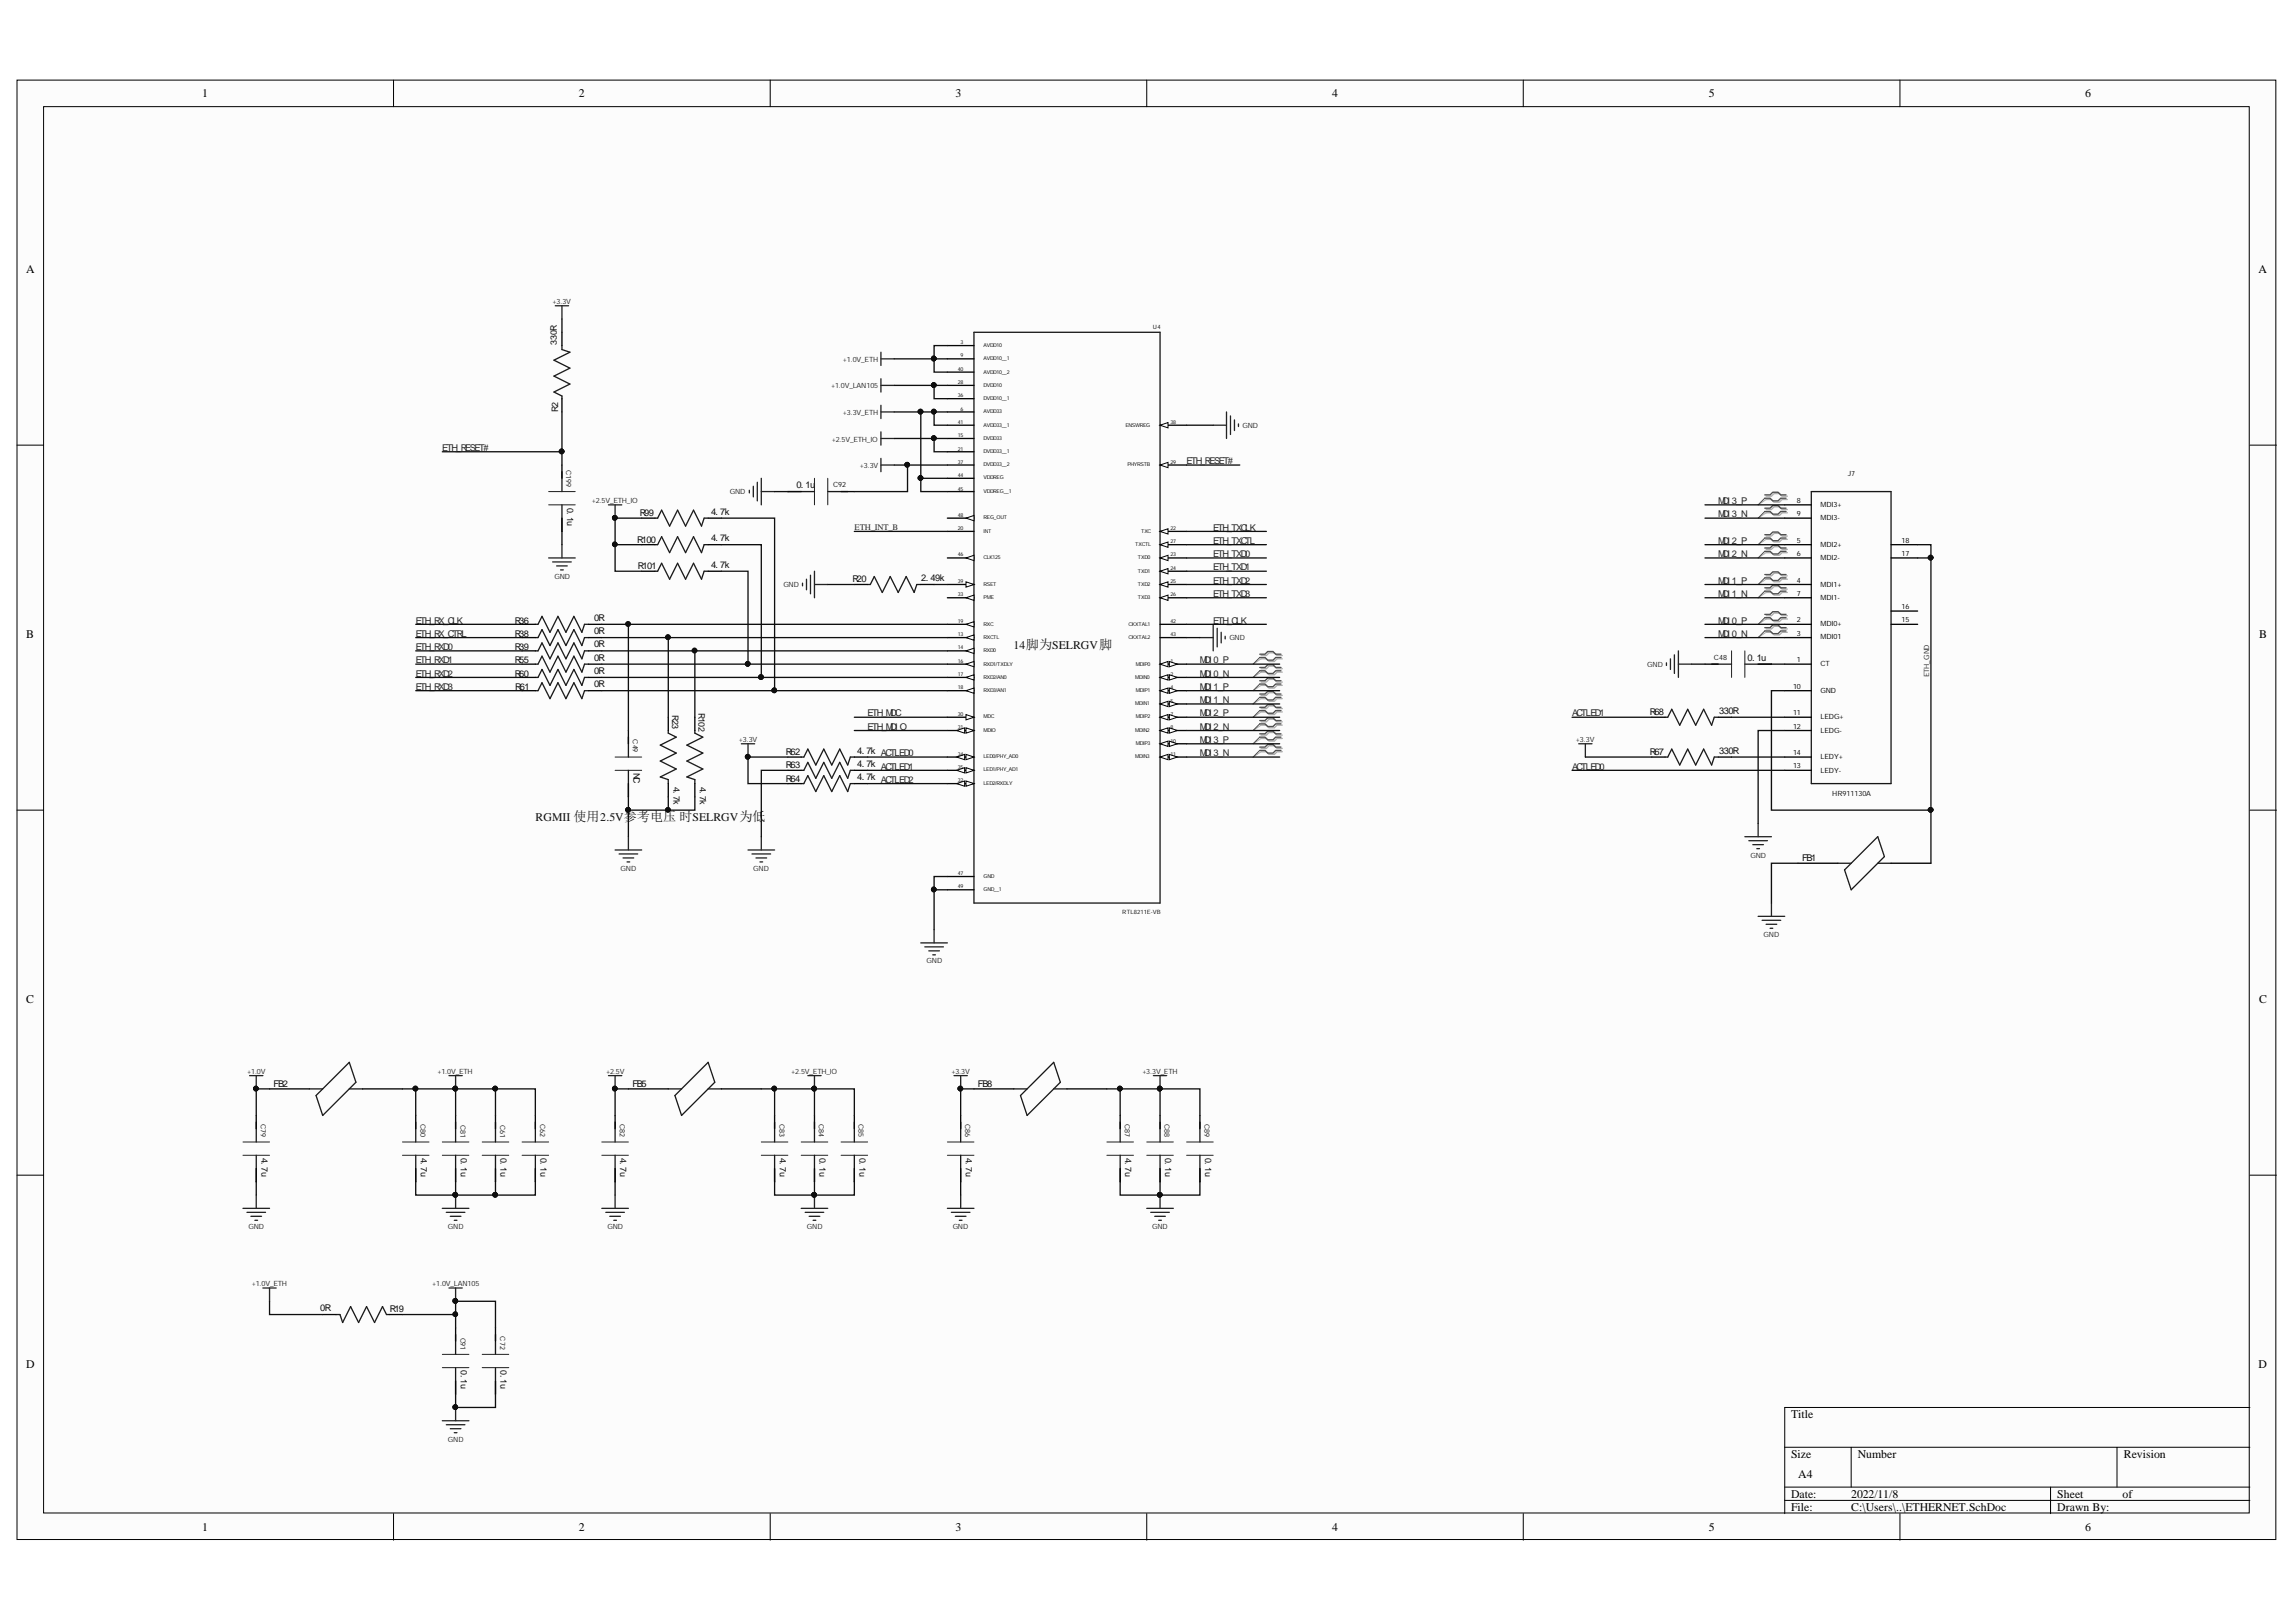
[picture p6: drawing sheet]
<svg xmlns="http://www.w3.org/2000/svg" width="297mm" height="210mm" viewBox="0 0 297 210" stroke-linecap="round" stroke-linejoin="round" font-family="sans-serif">
<defs><g id="words">
<g font-size="1.5">
<text x="26.1" y="12.6">1</text>
<text x="74.9" y="12.6">2</text>
<text x="123.6" y="12.6">3</text>
<text x="172.3" y="12.6">4</text>
<text x="221.1" y="12.6">5</text>
<text x="269.8" y="12.6">6</text>
<text x="3.4" y="35.3">A</text>
<text x="292.2" y="35.3">A</text>
<text x="3.4" y="82.6">B</text>
<text x="292.3" y="82.6">B</text>
<text x="3.4" y="129.8">C</text>
<text x="292.3" y="129.8">C</text>
<text x="3.4" y="177.1">D</text>
<text x="292.2" y="177.1">D</text>
<text x="231.7" y="183.5">Title</text>
<text x="231.7" y="188.7">Size</text>
<text x="232.6" y="191.3">A4</text>
<text x="240.3" y="188.7">Number</text>
<text x="274.8" y="188.7">Revision</text>
<text x="231.7" y="193.8">Date:</text>
<text x="231.7" y="195.5">File:</text>
<text x="239.5" y="193.8">2022/11/8</text>
<text x="239.5" y="195.5">C:\Users\..\ETHERNET.SchDoc</text>
<text x="266.1" y="193.8">Sheet</text>
<text x="266.1" y="195.5">Drawn By:</text>
<text x="274.6" y="193.8">of</text>
<text x="26.1" y="198.1">1</text>
<text x="74.9" y="198.1">2</text>
<text x="123.6" y="198.1">3</text>
<text x="172.3" y="198.1">4</text>
<text x="221.1" y="198.1">5</text>
<text x="269.8" y="198.1">6</text>
</g>
<g font-size="1.5" fill="#0e0e0e">
<text x="131.1" y="83.9">14脚为SELRGV脚</text>
<text x="69.3" y="106.3">RGMII 使用2.5V参考电压 时SELRGV为低</text>
</g>
<g font-size="1.2" fill="#0e0e0e">
<text x="72" y="44.6" transform="rotate(-90 72 44.6)">330R</text>
<text x="72.2" y="53.3" transform="rotate(-90 72.2 53.3)">R2</text>
<text x="73.4" y="65.7" transform="rotate(90 73.4 65.7)">0. 1u</text>
<text x="103" y="63.2">0. 1u</text>
<text x="82.4" y="70.2">R100</text>
<text x="82.8" y="66.8">R99</text>
<text x="92" y="66.6">4. 7k</text>
<text x="92" y="70">4. 7k</text>
<text x="82.5" y="73.7">R101</text>
<text x="92" y="73.5">4. 7k</text>
<text x="110.3" y="75.4">R20</text>
<text x="119.2" y="75.2">2. 49k</text>
<text x="66.6" y="80.7">R36</text>
<text x="66.6" y="82.4">R38</text>
<text x="76.9" y="80.4">0R</text>
<text x="76.9" y="82.1">0R</text>
<text x="76.9" y="83.8">0R</text>
<text x="66.6" y="84.1">R39</text>
<text x="66.6" y="85.8">R55</text>
<text x="66.6" y="87.6">R60</text>
<text x="66.7" y="89.3">R61</text>
<text x="76.9" y="85.5">0R</text>
<text x="76.9" y="87.2">0R</text>
<text x="76.9" y="88.9">0R</text>
<text x="226.1" y="85.5">0. 1u</text>
<text x="86.9" y="92.6" transform="rotate(90 86.9 92.6)">R23</text>
<text x="90.4" y="92.3" transform="rotate(90 90.4 92.3)">R102</text>
<text x="213.4" y="92.5">R68</text>
<text x="222.4" y="92.4">330R</text>
<text x="82" y="100" transform="rotate(90 82 100)">NC</text>
<text x="87.1" y="101.8" transform="rotate(90 87.1 101.8)">4. 7k</text>
<text x="90.6" y="101.8" transform="rotate(90 90.6 101.8)">4. 7k</text>
<text x="101.7" y="97.7">R62</text>
<text x="101.7" y="99.4">R63</text>
<text x="101.7" y="101.1">R64</text>
<text x="110.9" y="97.5">4. 7k</text>
<text x="110.9" y="99.2">4. 7k</text>
<text x="110.9" y="101">4. 7k</text>
<text x="213.4" y="97.7">R67</text>
<text x="222.4" y="97.5">330R</text>
<text x="233.1" y="111.4">FB1</text>
<text x="35.4" y="140.6">FB2</text>
<text x="81.8" y="140.6">FB5</text>
<text x="126.5" y="140.6">FB8</text>
<text x="33.8" y="149.8" transform="rotate(90 33.8 149.8)">4. 7u</text>
<text x="54.4" y="149.8" transform="rotate(90 54.4 149.8)">4. 7u</text>
<text x="59.6" y="149.8" transform="rotate(90 59.6 149.8)">0. 1u</text>
<text x="64.8" y="149.8" transform="rotate(90 64.8 149.8)">0. 1u</text>
<text x="69.9" y="149.8" transform="rotate(90 69.9 149.8)">0. 1u</text>
<text x="80.2" y="149.8" transform="rotate(90 80.2 149.8)">4. 7u</text>
<text x="100.9" y="149.8" transform="rotate(90 100.9 149.8)">4. 7u</text>
<text x="106" y="149.8" transform="rotate(90 106 149.8)">0. 1u</text>
<text x="111.2" y="149.8" transform="rotate(90 111.2 149.8)">0. 1u</text>
<text x="124.9" y="149.8" transform="rotate(90 124.9 149.8)">4. 7u</text>
<text x="145.6" y="149.8" transform="rotate(90 145.6 149.8)">4. 7u</text>
<text x="150.7" y="149.8" transform="rotate(90 150.7 149.8)">0. 1u</text>
<text x="155.9" y="149.8" transform="rotate(90 155.9 149.8)">0. 1u</text>
<text x="41.4" y="169.7">0R</text>
<text x="50.4" y="169.8">R19</text>
<text x="59.6" y="177.3" transform="rotate(90 59.6 177.3)">0. 1u</text>
<text x="64.8" y="177.3" transform="rotate(90 64.8 177.3)">0. 1u</text>
</g>
<g font-size="1.2" fill="#262626">
<text x="57.2" y="58.4">ETH_RESET#</text>
<text x="153.5" y="60.1">ETH_RESET#</text>
<text x="222.3" y="65.2">MDI 3_P</text>
<text x="157" y="68.7">ETH_TXCLK</text>
<text x="157" y="70.4">ETH_TXCTL</text>
<text x="222.3" y="70.4">MDI 2_P</text>
<text x="222.3" y="67">MDI 3_N</text>
<text x="157" y="72.1">ETH_TXD0</text>
<text x="157" y="73.8">ETH_TXD1</text>
<text x="157" y="75.5">ETH_TXD2</text>
<text x="157" y="77.3">ETH_TXD3</text>
<text x="222.3" y="75.5">MDI 1_P</text>
<text x="222.3" y="77.3">MDI 1_N</text>
<text x="222.3" y="72.1">MDI 2_N</text>
<text x="53.8" y="82.4">ETH_RX_CTRL</text>
<text x="53.8" y="80.7">ETH_RX_CLK</text>
<text x="157" y="80.7">ETH_CLK</text>
<text x="222.3" y="80.7">MDI 0_P</text>
<text x="222.3" y="82.4">MDI 0_N</text>
<text x="53.8" y="84.1">ETH_RXD0</text>
<text x="53.8" y="85.8">ETH_RXD1</text>
<text x="53.8" y="87.6">ETH_RXD2</text>
<text x="53.8" y="89.3">ETH_RXD3</text>
<text x="155.2" y="85.8">MDI 0_P</text>
<text x="155.2" y="87.6">MDI 0_N</text>
<text x="155.2" y="89.3">MDI 1_P</text>
<text x="112.2" y="92.7">ETH_MDC</text>
<text x="112.2" y="94.4">ETH_MDI O</text>
<text x="155.2" y="91">MDI 1_N</text>
<text x="155.2" y="92.7">MDI 2_P</text>
<text x="155.2" y="94.4">MDI 2_N</text>
<text x="203.4" y="92.7">ACTLED1</text>
<text x="114" y="97.9">ACTLED0</text>
<text x="114" y="99.6">ACTLED1</text>
<text x="114" y="101.3">ACTLED2</text>
<text x="155.2" y="96.2">MDI 3_P</text>
<text x="155.2" y="97.9">MDI 3_N</text>
<text x="203.4" y="99.6">ACTLED0</text>
</g>
<text font-size="1.1" fill="#262626" x="110.6" y="68.6">ETH_INT_B</text>
<g font-size=".9" fill="#262626">
<text x="71.5" y="39.3">+3.3V</text>
<text x="109" y="46.8">+1.0V_ETH</text>
<text x="107.5" y="50.2">+1.0V_LAN105</text>
<text x="109" y="53.7">+3.3V_ETH</text>
<text x="107.6" y="57.1">+2.5V_ETH_IO</text>
<text x="160.7" y="55.4">GND</text>
<text x="76.6" y="65.1">+2.5V_ETH_IO</text>
<text x="94.4" y="64">GND</text>
<text x="111.2" y="60.5">+3.3V</text>
<text x="71.7" y="74.9">GND</text>
<text x="101.3" y="76">GND</text>
<text x="159" y="82.8">GND</text>
<text x="213.1" y="86.3">GND</text>
<text x="249.6" y="87.7" transform="rotate(-90 249.6 87.7)">ETH_GND</text>
<text x="95.6" y="96">+3.3V</text>
<text x="203.9" y="96">+3.3V</text>
<text x="80.3" y="112.7">GND</text>
<text x="97.5" y="112.7">GND</text>
<text x="226.5" y="111">GND</text>
<text x="119.9" y="124.7">GND</text>
<text x="228.2" y="121.3">GND</text>
<text x="32" y="139">+1.0V</text>
<text x="56.6" y="139">+1.0V_ETH</text>
<text x="78.4" y="139">+2.5V</text>
<text x="102.4" y="139">+2.5V_ETH_IO</text>
<text x="123.1" y="139">+3.3V</text>
<text x="147.8" y="139">+3.3V_ETH</text>
<text x="32.1" y="159.1">GND</text>
<text x="57.9" y="159.1">GND</text>
<text x="78.6" y="159.1">GND</text>
<text x="104.4" y="159.1">GND</text>
<text x="123.3" y="159.1">GND</text>
<text x="149.1" y="159.1">GND</text>
<text x="32.6" y="166.4">+1.0V_ETH</text>
<text x="55.9" y="166.4">+1.0V_LAN105</text>
<text x="57.9" y="186.6">GND</text>
</g>
<g font-size=".9" fill="#0e0e0e">
<text x="73.3" y="60.9" transform="rotate(90 73.3 60.9)">C199</text>
<text x="107.8" y="63.1">C92</text>
<text x="239.1" y="61.6">J7</text>
<text x="221.7" y="85.4">C48</text>
<text x="81.9" y="95.7" transform="rotate(90 81.9 95.7)">C49</text>
<text x="237" y="103">HR911130A</text>
<text x="33.8" y="145.5" transform="rotate(90 33.8 145.5)">C79</text>
<text x="54.4" y="145.5" transform="rotate(90 54.4 145.5)">C80</text>
<text x="59.6" y="145.6" transform="rotate(90 59.6 145.6)">C81</text>
<text x="64.7" y="145.6" transform="rotate(90 64.7 145.6)">C61</text>
<text x="69.9" y="145.5" transform="rotate(90 69.9 145.5)">C62</text>
<text x="80.2" y="145.5" transform="rotate(90 80.2 145.5)">C82</text>
<text x="100.8" y="145.5" transform="rotate(90 100.8 145.5)">C83</text>
<text x="105.9" y="145.5" transform="rotate(90 105.9 145.5)">C84</text>
<text x="111.1" y="145.5" transform="rotate(90 111.1 145.5)">C85</text>
<text x="124.9" y="145.5" transform="rotate(90 124.9 145.5)">C86</text>
<text x="145.5" y="145.5" transform="rotate(90 145.5 145.5)">C87</text>
<text x="150.7" y="145.5" transform="rotate(90 150.7 145.5)">C88</text>
<text x="155.8" y="145.5" transform="rotate(90 155.8 145.5)">C89</text>
<text x="59.6" y="173.1" transform="rotate(90 59.6 173.1)">C91</text>
<text x="64.7" y="172.9" transform="rotate(90 64.7 172.9)">C72</text>
</g>
<g font-size=".9">
<text x="232.5" y="65.1">8</text>
<text x="235.5" y="65.6">MDI3+</text>
<text x="232.5" y="66.8">9</text>
<text x="232.5" y="70.2">5</text>
<text x="232.5" y="71.9">6</text>
<text x="235.5" y="67.3">MDI3-</text>
<text x="235.5" y="70.7">MDI2+</text>
<text x="246" y="70.2">18</text>
<text x="246" y="71.9">17</text>
<text x="232.5" y="75.4">4</text>
<text x="232.5" y="77.1">7</text>
<text x="235.5" y="72.4">MDI2-</text>
<text x="235.5" y="75.9">MDI1+</text>
<text x="235.5" y="77.6">MDI1-</text>
<text x="232.5" y="80.6">2</text>
<text x="232.5" y="82.2">3</text>
<text x="235.5" y="81.1">MDI0+</text>
<text x="235.5" y="82.8">MDI01</text>
<text x="246" y="78.9">16</text>
<text x="246" y="80.6">15</text>
<text x="232" y="89.2">10</text>
<text x="232.5" y="85.7">1</text>
<text x="235.5" y="86.2">CT</text>
<text x="235.5" y="89.7">GND</text>
<text x="232" y="92.6">11</text>
<text x="232" y="94.3">12</text>
<text x="235.5" y="93.1">LEDG+</text>
<text x="235.5" y="94.8">LEDG-</text>
<text x="232" y="97.7">14</text>
<text x="232" y="99.4">13</text>
<text x="235.5" y="98.2">LEDY+</text>
<text x="235.5" y="100">LEDY-</text>
</g>
<g font-size=".8" fill="#0e0e0e">
<text x="149.1" y="42.5">U4</text>
<text x="145.2" y="118.3">RTL8211E-VB</text>
</g>
<g font-size=".7">
<text x="124.3" y="44.5">3</text>
<text x="124.3" y="46.2">9</text>
<text x="127.2" y="44.9">AVDD10</text>
<text x="127.2" y="46.6">AVDD10__1</text>
<text x="123.9" y="48">40</text>
<text x="123.9" y="49.7">28</text>
<text x="123.9" y="51.4">36</text>
<text x="124.3" y="53.2">6</text>
<text x="127.2" y="48.3">AVDD10__2</text>
<text x="127.2" y="53.5">AVDD33</text>
<text x="127.2" y="50">DVDD10</text>
<text x="127.2" y="51.7">DVDD10__1</text>
<text x="123.9" y="54.9">41</text>
<text x="123.9" y="56.5">15</text>
<text x="123.9" y="58.3">21</text>
<text x="127.2" y="55.2">AVDD33__1</text>
<text x="127.2" y="56.9">DVDD33</text>
<text x="127.2" y="58.7">DVDD33__1</text>
<text x="145.6" y="55.2">ENSWREG</text>
<text x="151.4" y="54.9">38</text>
<text x="123.9" y="60">37</text>
<text x="123.9" y="61.7">44</text>
<text x="123.9" y="63.5">45</text>
<text x="127.2" y="60.4">DVDD33__2</text>
<text x="127.2" y="62">VDDREG</text>
<text x="127.2" y="63.8">VDDREG__1</text>
<text x="145.8" y="60.4">PHYRSTB</text>
<text x="151.4" y="60">29</text>
<text x="123.9" y="68.6">20</text>
<text x="123.9" y="66.9">48</text>
<text x="127.2" y="69">INT</text>
<text x="127.2" y="67.2">REG_OUT</text>
<text x="146.9" y="70.7">TXCTL</text>
<text x="147.6" y="69">TXC</text>
<text x="151.4" y="68.6">22</text>
<text x="151.4" y="70.3">27</text>
<text x="123.9" y="72">46</text>
<text x="123.9" y="77.2">33</text>
<text x="123.9" y="75.5">39</text>
<text x="127.2" y="72.4">CLK125</text>
<text x="127.2" y="77.5">PME</text>
<text x="127.2" y="75.8">RSET</text>
<text x="147.2" y="72.4">TXD0</text>
<text x="147.2" y="74.1">TXD1</text>
<text x="147.2" y="75.8">TXD2</text>
<text x="147.2" y="77.5">TXD3</text>
<text x="151.4" y="72">23</text>
<text x="151.4" y="73.7">24</text>
<text x="151.4" y="75.5">25</text>
<text x="151.4" y="77.2">26</text>
<text x="123.9" y="80.6">19</text>
<text x="123.9" y="82.3">13</text>
<text x="127.2" y="81">RXC</text>
<text x="127.2" y="82.7">RXCTL</text>
<text x="146" y="81">CKXTAL1</text>
<text x="146" y="82.7">CKXTAL2</text>
<text x="151.4" y="80.6">42</text>
<text x="151.4" y="82.3">43</text>
<text x="123.9" y="84">14</text>
<text x="123.9" y="85.8">16</text>
<text x="123.9" y="87.5">17</text>
<text x="123.9" y="89.2">18</text>
<text x="127.2" y="84.4">RXD0</text>
<text x="127.2" y="86.1">RXD1/TXDLY</text>
<text x="127.2" y="87.8">RXD2/AN0</text>
<text x="127.2" y="89.5">RXD3/AN1</text>
<text x="146.9" y="87.8">MDIN0</text>
<text x="146.9" y="86.1">MDIP0</text>
<text x="146.9" y="89.5">MDIP1</text>
<text x="151.4" y="87.5">2</text>
<text x="151.4" y="85.8">1</text>
<text x="151.4" y="89.2">4</text>
<text x="123.9" y="92.6">30</text>
<text x="123.9" y="94.3">31</text>
<text x="127.2" y="93">MDC</text>
<text x="127.2" y="94.7">MDIO</text>
<text x="146.9" y="91.3">MDIN1</text>
<text x="146.9" y="94.7">MDIN2</text>
<text x="146.9" y="93">MDIP2</text>
<text x="151.4" y="91">5</text>
<text x="151.4" y="94.3">8</text>
<text x="151.4" y="92.6">7</text>
<text x="123.9" y="97.8">34</text>
<text x="123.9" y="99.5">35</text>
<text x="123.9" y="101.3">32</text>
<text x="127.2" y="98.1">LED0/PHY_AD0</text>
<text x="127.2" y="99.8">LED1/PHY_AD1</text>
<text x="127.2" y="101.6">LED2/RXDLY</text>
<text x="146.9" y="98.1">MDIN3</text>
<text x="146.9" y="96.4">MDIP3</text>
<text x="151.4" y="97.8">11</text>
<text x="151.4" y="96.1">10</text>
<text x="123.9" y="113.3">47</text>
<text x="127.2" y="113.6">GND</text>
<text x="123.9" y="115">49</text>
<text x="127.2" y="115.3">GND__1</text>
</g>
</g></defs>
<g fill="#fcfcfc" stroke="#000" stroke-width=".13">
<path d="M2.2 10.4h292.2v188.8h-292.2z"/>
<path d="M5.6 13.8h285.4v182h-285.4z"/>
</g>
<g fill="none" stroke="#000" stroke-width=".13">
<path d="M50.9 10.4v3.4M99.6 10.4v3.4M148.4 10.4v3.4M197.1 10.4v3.4M245.8 10.4v3.4M2.2 57.6h3.4M291.1 57.6h3.4M2.2 104.8h3.4M291.1 104.8h3.4M2.2 152.1h3.4M291.1 152.1h3.4M50.9 195.9v3.4"/>
<path d="M99.6 195.9v3.4M148.4 195.9v3.4M197.1 195.9v3.4M230.9 187.3h60.2M230.9 192.4h60.2M230.9 194.2h60.2M239.5 187.3v5.1M245.8 195.9v3.4M265.3 192.4v3.5M273.9 187.3v5.1M291.1 182.1h-60.2v13.8"/>
</g>
<path d="M72.7 44.7v.5l1 .4-2 1 2 1-2 1.1 2 1-2 1 1 .5v.4M126 43h24.1v73.9h-24.1zM72.7 61v2.6M72.7 65.3v3.5" fill="none" stroke="#1c1c1c" stroke-width=".17"/>
<path d="M72.7 43v1.7M72.7 51.6v1.7M122.6 44.7h3.4M122.6 46.4h3.4M122.6 48.2h3.4M122.6 53.3h3.4M122.6 55h3.4M72.7 60.2v1.7M72.7 67.1v1.7M122.6 72.2h3.4M150.1 80.8h3.4M150.1 82.5h3.4" fill="none" stroke="#000" stroke-width=".17"/>
<path d="M71 63.6h3.4M71 65.3h3.4" fill="none" stroke="#1c1c1c" stroke-width=".13"/>
<path d="M125 72.2l1-.3v.6z" fill="#fcfcfc"/>
<path d="M125 72.2l1-.3v.6z" fill="none" stroke="#000" stroke-width=".13"/>
<path d="M122.6 49.9h3.4M122.6 51.6h3.4M122.6 56.7h3.4M122.6 58.5h3.4M150.1 55h3.4M122.6 60.2h3.4" fill="none" stroke="#000" stroke-width=".17"/>
<path d="M150.1 55l1-.3v.7z" fill="#fcfcfc"/>
<path d="M150.1 55l1-.3v.7z" fill="none" stroke="#000" stroke-width=".13"/>
<path d="M122.6 68.8h3.4M122.6 98h3.4M122.6 113.4h3.4M122.6 115.1h3.4" fill="none" stroke="#000" stroke-width=".17"/>
<path d="M125 97.6l1 .4-1 .3z" fill="#fcfcfc"/>
<path d="M125 97.6l1 .4-1 .3z" fill="none" stroke="#000" stroke-width=".13"/>
<path d="M123.8 98l1-.4v.7z" fill="#fcfcfc"/>
<path d="M123.8 98l1-.4v.7z" fill="none" stroke="#000" stroke-width=".13"/>
<path d="M122.6 99.7h3.4" fill="none" stroke="#000" stroke-width=".17"/>
<path d="M125 99.3l1 .4-1 .3z" fill="#fcfcfc"/>
<path d="M125 99.3l1 .4-1 .3z" fill="none" stroke="#000" stroke-width=".13"/>
<path d="M123.8 99.7l1-.4v.7z" fill="#fcfcfc"/>
<path d="M123.8 99.7l1-.4v.7z" fill="none" stroke="#000" stroke-width=".13"/>
<path d="M122.6 101.4h3.4" fill="none" stroke="#000" stroke-width=".17"/>
<path d="M125 101.1l1 .3-1 .3z" fill="#fcfcfc"/>
<path d="M125 101.1l1 .3-1 .3z" fill="none" stroke="#000" stroke-width=".13"/>
<path d="M123.8 101.4l1-.3v.6z" fill="#fcfcfc"/>
<path d="M123.8 101.4l1-.3v.6z" fill="none" stroke="#000" stroke-width=".13"/>
<path d="M122.6 92.8h3.4" fill="none" stroke="#000" stroke-width=".17"/>
<path d="M125 92.5l1 .3-1 .4z" fill="#fcfcfc"/>
<path d="M125 92.5l1 .3-1 .4z" fill="none" stroke="#000" stroke-width=".13"/>
<path d="M150.1 87.7h3.4" fill="none" stroke="#000" stroke-width=".17"/>
<path d="M150.1 87.7l1-.4v.7z" fill="#fcfcfc"/>
<path d="M150.1 87.7l1-.4v.7z" fill="none" stroke="#000" stroke-width=".13"/>
<path d="M151.3 87.3l1 .4-1 .3z" fill="#fcfcfc"/>
<path d="M151.3 87.3l1 .4-1 .3z" fill="none" stroke="#000" stroke-width=".13"/>
<path d="M150.1 91.1h3.4" fill="none" stroke="#000" stroke-width=".17"/>
<path d="M150.1 91.1l1-.3v.6z" fill="#fcfcfc"/>
<path d="M150.1 91.1l1-.3v.6z" fill="none" stroke="#000" stroke-width=".13"/>
<path d="M151.3 90.8l1 .3-1 .3z" fill="#fcfcfc"/>
<path d="M151.3 90.8l1 .3-1 .3z" fill="none" stroke="#000" stroke-width=".13"/>
<path d="M150.1 94.5h3.4" fill="none" stroke="#000" stroke-width=".17"/>
<path d="M150.1 94.5l1-.3v.7z" fill="#fcfcfc"/>
<path d="M150.1 94.5l1-.3v.7z" fill="none" stroke="#000" stroke-width=".13"/>
<path d="M151.3 94.2l1 .3-1 .4z" fill="#fcfcfc"/>
<path d="M151.3 94.2l1 .3-1 .4z" fill="none" stroke="#000" stroke-width=".13"/>
<path d="M150.1 98h3.4" fill="none" stroke="#000" stroke-width=".17"/>
<path d="M150.1 98l1-.4v.7z" fill="#fcfcfc"/>
<path d="M150.1 98l1-.4v.7z" fill="none" stroke="#000" stroke-width=".13"/>
<path d="M151.3 97.6l1 .4-1 .3z" fill="#fcfcfc"/>
<path d="M151.3 97.6l1 .4-1 .3z" fill="none" stroke="#000" stroke-width=".13"/>
<path d="M122.6 94.5h3.4" fill="none" stroke="#000" stroke-width=".17"/>
<path d="M125 94.2l1 .3-1 .4z" fill="#fcfcfc"/>
<path d="M125 94.2l1 .3-1 .4z" fill="none" stroke="#000" stroke-width=".13"/>
<path d="M123.8 94.5l1-.3v.7z" fill="#fcfcfc"/>
<path d="M123.8 94.5l1-.3v.7z" fill="none" stroke="#000" stroke-width=".13"/>
<path d="M150.1 85.9h3.4" fill="none" stroke="#000" stroke-width=".17"/>
<path d="M150.1 85.9l1-.3v.7z" fill="#fcfcfc"/>
<path d="M150.1 85.9l1-.3v.7z" fill="none" stroke="#000" stroke-width=".13"/>
<path d="M151.3 85.6l1 .3-1 .4z" fill="#fcfcfc"/>
<path d="M151.3 85.6l1 .3-1 .4z" fill="none" stroke="#000" stroke-width=".13"/>
<path d="M150.1 89.4h3.4" fill="none" stroke="#000" stroke-width=".17"/>
<path d="M150.1 89.4l1-.4v.7z" fill="#fcfcfc"/>
<path d="M150.1 89.4l1-.4v.7z" fill="none" stroke="#000" stroke-width=".13"/>
<path d="M151.3 89l1 .4-1 .3z" fill="#fcfcfc"/>
<path d="M151.3 89l1 .4-1 .3z" fill="none" stroke="#000" stroke-width=".13"/>
<path d="M150.1 92.8h3.4" fill="none" stroke="#000" stroke-width=".17"/>
<path d="M150.1 92.8l1-.3v.7z" fill="#fcfcfc"/>
<path d="M150.1 92.8l1-.3v.7z" fill="none" stroke="#000" stroke-width=".13"/>
<path d="M151.3 92.5l1 .3-1 .4z" fill="#fcfcfc"/>
<path d="M151.3 92.5l1 .3-1 .4z" fill="none" stroke="#000" stroke-width=".13"/>
<path d="M150.1 96.3h3.4" fill="none" stroke="#000" stroke-width=".17"/>
<path d="M150.1 96.3l1-.4v.7z" fill="#fcfcfc"/>
<path d="M150.1 96.3l1-.4v.7z" fill="none" stroke="#000" stroke-width=".13"/>
<path d="M151.3 95.9l1 .4-1 .3z" fill="#fcfcfc"/>
<path d="M151.3 95.9l1 .4-1 .3z" fill="none" stroke="#000" stroke-width=".13"/>
<path d="M150.1 60.2h3.4" fill="none" stroke="#000" stroke-width=".17"/>
<path d="M150.1 60.2l1-.4v.7z" fill="#fcfcfc"/>
<path d="M150.1 60.2l1-.4v.7z" fill="none" stroke="#000" stroke-width=".13"/>
<path d="M122.6 77.4h3.4" fill="none" stroke="#000" stroke-width=".17"/>
<path d="M125 77.4l1-.4v.7z" fill="#fcfcfc"/>
<path d="M125 77.4l1-.4v.7z" fill="none" stroke="#000" stroke-width=".13"/>
<path d="M122.6 67.1h3.4" fill="none" stroke="#000" stroke-width=".17"/>
<path d="M125 67.1l1-.4v.7z" fill="#fcfcfc"/>
<path d="M125 67.1l1-.4v.7z" fill="none" stroke="#000" stroke-width=".13"/>
<path d="M122.6 75.6h3.4" fill="none" stroke="#000" stroke-width=".17"/>
<path d="M125 75.3l1 .3-1 .4z" fill="#fcfcfc"/>
<path d="M125 75.3l1 .3-1 .4z" fill="none" stroke="#000" stroke-width=".13"/>
<path d="M122.6 80.8h3.4" fill="none" stroke="#000" stroke-width=".17"/>
<path d="M125 80.8l1-.4v.7z" fill="#fcfcfc"/>
<path d="M125 80.8l1-.4v.7z" fill="none" stroke="#000" stroke-width=".13"/>
<path d="M122.6 82.5h3.4" fill="none" stroke="#000" stroke-width=".17"/>
<path d="M125 82.5l1-.3v.7z" fill="#fcfcfc"/>
<path d="M125 82.5l1-.3v.7z" fill="none" stroke="#000" stroke-width=".13"/>
<path d="M122.6 84.2h3.4" fill="none" stroke="#000" stroke-width=".17"/>
<path d="M125 84.2l1-.3v.7z" fill="#fcfcfc"/>
<path d="M125 84.2l1-.3v.7z" fill="none" stroke="#000" stroke-width=".13"/>
<path d="M122.6 85.9h3.4" fill="none" stroke="#000" stroke-width=".17"/>
<path d="M125 85.9l1-.3v.7z" fill="#fcfcfc"/>
<path d="M125 85.9l1-.3v.7z" fill="none" stroke="#000" stroke-width=".13"/>
<path d="M122.6 87.7h3.4" fill="none" stroke="#000" stroke-width=".17"/>
<path d="M125 87.7l1-.4v.7z" fill="#fcfcfc"/>
<path d="M125 87.7l1-.4v.7z" fill="none" stroke="#000" stroke-width=".13"/>
<path d="M122.6 89.4h3.4" fill="none" stroke="#000" stroke-width=".17"/>
<path d="M125 89.4l1-.4v.7z" fill="#fcfcfc"/>
<path d="M125 89.4l1-.4v.7z" fill="none" stroke="#000" stroke-width=".13"/>
<path d="M150.1 68.8h3.4" fill="none" stroke="#000" stroke-width=".17"/>
<path d="M150.1 68.8l1-.4v.7z" fill="#fcfcfc"/>
<path d="M150.1 68.8l1-.4v.7z" fill="none" stroke="#000" stroke-width=".13"/>
<path d="M150.1 70.5h3.4" fill="none" stroke="#000" stroke-width=".17"/>
<path d="M150.1 70.5l1-.4v.7z" fill="#fcfcfc"/>
<path d="M150.1 70.5l1-.4v.7z" fill="none" stroke="#000" stroke-width=".13"/>
<path d="M150.1 72.2h3.4" fill="none" stroke="#000" stroke-width=".17"/>
<path d="M150.1 72.2l1-.3v.6z" fill="#fcfcfc"/>
<path d="M150.1 72.2l1-.3v.6z" fill="none" stroke="#000" stroke-width=".13"/>
<path d="M150.1 73.9h3.4" fill="none" stroke="#000" stroke-width=".17"/>
<path d="M150.1 73.9l1-.3v.7z" fill="#fcfcfc"/>
<path d="M150.1 73.9l1-.3v.7z" fill="none" stroke="#000" stroke-width=".13"/>
<path d="M150.1 75.6h3.4" fill="none" stroke="#000" stroke-width=".17"/>
<path d="M150.1 75.6l1-.3v.7z" fill="#fcfcfc"/>
<path d="M150.1 75.6l1-.3v.7z" fill="none" stroke="#000" stroke-width=".13"/>
<path d="M150.1 77.4h3.4" fill="none" stroke="#000" stroke-width=".17"/>
<path d="M150.1 77.4l1-.4v.7z" fill="#fcfcfc"/>
<path d="M150.1 77.4l1-.4v.7z" fill="none" stroke="#000" stroke-width=".13"/>
<g fill="none" stroke="#000" stroke-width=".17">
<path d="M83 67.1h1.7M83 70.5h1.7M83 73.9h1.7M91.6 67.1h1.7M91.6 70.5h1.7M91.6 73.9h1.7M101.9 63.6h1.8M108.8 63.6h1.7M110.5 75.6h1.7M119.1 75.6h1.7M122.6 61.9h3.4M122.6 63.6h3.4"/>
<path d="M230.9 75.6h3.4M230.9 67.1h3.4M230.9 70.5h3.4M230.9 65.3h3.4M230.9 72.2h3.4M230.9 77.4h3.4M244.6 70.5h3.5M244.6 72.2h3.5M244.6 79.1h3.5M67.5 80.8h1.8M67.5 82.5h1.8M67.5 84.2h1.8"/>
<path d="M67.5 85.9h1.8M67.5 87.7h1.8M67.5 89.4h1.8M76.1 80.8h1.8M76.1 82.5h1.8M76.1 84.2h1.8M76.1 85.9h1.8M76.1 87.7h1.8M76.1 89.4h1.8M81.3 94.5v1.8M86.5 92.8v1.7M89.9 92.8v1.7"/>
<path d="M101.9 98h1.8M101.9 99.7h1.8M110.5 98h1.7M110.5 99.7h1.7M213.7 98h1.7M213.7 92.8h1.7M220.6 85.9h1.7M222.3 98h1.7M222.3 92.8h1.7M227.5 85.9h1.7M230.9 80.8h3.4M230.9 82.5h3.4"/>
<path d="M230.9 85.9h3.4M230.9 89.4h3.4M230.9 98h3.4M230.9 99.7h3.4M230.9 92.8h3.4M230.9 94.5h3.4M244.6 80.8h3.5M81.3 101.4v1.7M86.5 101.4v1.7M89.9 101.4v1.7M101.9 101.4h1.8M110.5 101.4h1.7"/>
<path d="M232.6 111.7h5.2M244.6 111.7h5.2M33.2 144.3v1.8M33.2 151.2v1.7M34.9 140.9h5.1M46.9 140.9h5.2M53.8 144.3v1.8M53.8 151.2v1.7M58.9 144.3v1.8M58.9 151.2v1.7M64.1 144.3v1.8M64.1 151.2v1.7"/>
<path d="M69.3 144.3v1.8M69.3 151.2v1.7M79.6 144.3v1.8M79.6 151.2v1.7M81.3 140.9h5.2M93.3 140.9h5.2M100.2 144.3v1.8M100.2 151.2v1.7M105.4 144.3v1.8M105.4 151.2v1.7M110.5 144.3v1.8M110.5 151.2v1.7"/>
<path d="M124.3 144.3v1.8M124.3 151.2v1.7M126 140.9h5.2M138 140.9h5.2M144.9 144.3v1.8M144.9 151.2v1.7M150.1 144.3v1.8M150.1 151.2v1.7M155.2 144.3v1.8M155.2 151.2v1.7M41.7 170.1h1.8M50.3 170.1h1.8"/>
<path d="M58.9 171.8v1.8M58.9 178.7v1.7M64.1 171.8v1.8M64.1 178.7v1.7"/>
</g>
<g fill="none" stroke="#1c1c1c" stroke-width=".17">
<path d="M84.7 67.1h.4l.5-1.1 1 2.1 1.1-2.1 1 2.1 1-2.1 1.1 2.1 .3-1h.5M84.7 70.5h.4l.5-1 1 2 1.1-2 1 2 1-2 1.1 2 .3-1h.5M84.7 73.9h.4l.5-1 1 2.1 1.1-2.1 1 2.1 1-2.1 1.1 2.1 .3-1.1h.5M101.9 63.6h3.5M107.1 63.6h2.6M112.2 75.6h.4l.5-1 1 2.1 1.1-2.1 1 2.1 1-2.1 1.1 2.1 .3-1.1h.5M234.3 63.6h10.3v37.8h-10.3zM69.3 80.8h.3l.5-1 1.1 2 1-2 1 2 1-2 1.1 2 .3-1h.5M69.3 82.5h.3l.5-1 1.1 2 1-2 1 2 1-2 1.1 2 .3-1h.5M69.3 84.2h.3l.5-1 1.1 2.1 1-2.1 1 2.1 1-2.1 1.1 2.1 .3-1.1h.5M69.3 85.9h.3l.5-1 1.1 2.1 1-2.1 1 2.1 1-2.1 1.1 2.1 .3-1.1h.5M69.3 87.7h.3l.5-1.1 1.1 2.1 1-2.1 1 2.1 1-2.1 1.1 2.1 .3-1h.5"/>
<path d="M69.3 89.4h.3l.5-1 1.1 2 1-2 1 2 1-2 1.1 2 .3-1h.5M81.3 95.4v2.6M81.3 99.7v3.4M86.5 94.5v.4l1 .5-2.1 1 2.1 1.1-2.1 1 2.1 1-2.1 1 1.1 .4v.5M89.9 94.5v.4l1 .5-2 1 2 1.1-2 1 2 1-2 1 1 .4v.5M103.7 98h.3l.5-1.1 1 2.1 1.1-2.1 1 2.1 1-2.1 1.1 2.1 .3-1h.5M103.7 99.7h.3l.5-1 1 2 1.1-2 1 2 1-2 1.1 2 .3-1h.5M215.4 98h.4l.5-1.1 1 2.1 1-2.1 1.1 2.1 1-2.1 1 2.1 .4-1h.5M215.4 92.8h.4l.5-1 1 2 1-2 1.1 2 1-2 1 2 .4-1h.5M221.4 85.9h2.6M225.7 85.9h3.5M103.7 101.4h.3l.5-1 1 2 1.1-2 1 2 1-2 1.1 2 .3-1h.5"/>
<path d="M237.8 111.7h1.7M238.6 112.6l4.3-4.3 .9 2.6-4.3 4.2zM242.9 111.7h1.7M33.2 145.2v2.6M33.2 149.5v3.4M40 140.9h1.7M40.9 141.8l4.3-4.3 .8 2.6-4.3 4.2zM45.2 140.9h1.7M53.8 145.2v2.6M53.8 149.5v3.4M58.9 145.2v2.6M58.9 149.5v3.4"/>
<path d="M64.1 145.2v2.6M64.1 149.5v3.4M69.3 145.2v2.6M69.3 149.5v3.4M79.6 145.2v2.6M79.6 149.5v3.4M86.5 140.9h1.7M87.3 141.8l4.3-4.3 .9 2.6-4.3 4.2zM91.6 140.9h1.7M100.2 145.2v2.6M100.2 149.5v3.4M105.4 145.2v2.6"/>
<path d="M105.4 149.5v3.4M110.5 145.2v2.6M110.5 149.5v3.4M124.3 145.2v2.6M124.3 149.5v3.4M131.2 140.9h1.7M132 141.8l4.3-4.3 .9 2.6-4.3 4.2zM136.3 140.9h1.7M144.9 145.2v2.6M144.9 149.5v3.4M150.1 145.2v2.6M150.1 149.5v3.4"/>
<path d="M155.2 145.2v2.6M155.2 149.5v3.4M43.5 170.1h.5l.3 1 1.1-2 1 2 1-2 1.1 2 1-2 .5 1h.3M58.9 172.7v2.6M58.9 177v3.4M64.1 172.7v2.6M64.1 177v3.4"/>
</g>
<g fill="none" stroke="#1c1c1c" stroke-width=".13">
<path d="M105.4 61.9v3.4M107.1 61.9v3.4M79.6 98h3.4M79.6 99.7h3.4M224 84.2v3.5M225.7 84.2v3.5M31.4 147.8h3.5M31.4 149.5h3.5M52.1 147.8h3.4M52.1 149.5h3.4M57.2 147.8h3.5M57.2 149.5h3.5"/>
<path d="M62.4 147.8h3.4M62.4 149.5h3.4M67.5 147.8h3.5M67.5 149.5h3.5M77.9 147.8h3.4M77.9 149.5h3.4M98.5 147.8h3.4M98.5 149.5h3.4M103.7 147.8h3.4M103.7 149.5h3.4M108.8 147.8h3.4M108.8 149.5h3.4"/>
<path d="M122.6 147.8h3.4M122.6 149.5h3.4M143.2 147.8h3.4M143.2 149.5h3.4M148.4 147.8h3.4M148.4 149.5h3.4M153.5 147.8h3.5M153.5 149.5h3.5M57.2 175.3h3.5M57.2 177h3.5M62.4 175.3h3.4M62.4 177h3.4"/>
</g>
<g fill="none" stroke="#262626" stroke-width=".17">
<path d="M71.8 39.6h1.8M72.7 39.6v1.7M114 45.6v1.7M114 49v1.7M114 52.5v1.7M114 55.9v1.7M114 59.3v1.7M114 46.4h1.7M114 49.9h1.7M114 53.3h1.7M114 56.7h1.7M157 55h1.7"/>
<path d="M158.7 53.3v3.4M159.2 53.8v2.4M159.7 54.3v1.4M160.2 54.9v.3M71 72.2h3.4M71.5 72.7h2.4M72 73.2h1.4M72.5 73.8h.4M72.7 70.5v1.7M78.7 65.3h1.7M79.6 65.3v1.8M96.9 63.4v.4"/>
<path d="M97.5 62.9v1.4M98 62.4v2.4M98.5 61.9v3.4M98.5 63.6h1.7M103.8 75.5v.3M104.3 75v1.3M104.9 74.4v2.4M105.4 73.9v3.5M105.4 75.6h1.7M114 60.2h1.7M95.9 96.3h1.7M96.8 96.3v1.7"/>
<path d="M155.2 82.5h1.8M157 80.8v3.4M157.5 81.3v2.4M158 81.8v1.4M158.5 82.3v.4M204.2 96.3h1.8M205.1 96.3v1.7M215.6 85.8v.3M216.1 85.3v1.3M216.6 84.7v2.4M217.1 84.2v3.5M217.1 85.9h1.8"/>
<path d="M79.6 110h3.4M80.1 110.5h2.4M80.6 111h1.4M81.1 111.5h.4M81.3 108.3v1.7M96.8 110h3.4M97.3 110.5h2.4M97.8 111h1.4M98.3 111.5h.4M98.5 108.3v1.7M225.7 108.3h3.5M226.3 108.8h2.4"/>
<path d="M226.8 109.3h1.3M227.3 109.8h.3M227.5 118.6h3.4M227.5 106.6v1.7M228 119.1h2.4M228.5 119.6h1.4M229.2 116.9v1.7M32.3 139.2h1.7M33.2 139.2v1.7M58.1 139.2h1.7M58.9 139.2v1.7M78.7 139.2h1.7"/>
<path d="M79.6 139.2v1.7M104.5 139.2h1.7M105.4 139.2v1.7M119.1 122h3.5M119.6 122.5h2.4M120.2 123h1.3M120.7 123.6h.3M120.8 120.3v1.7M123.4 139.2h1.7M124.3 139.2v1.7M149.2 139.2h1.7M150.1 139.2v1.7"/>
<path d="M229 120.1h.3M31.4 156.4h3.5M31.9 156.9h2.5M32.5 157.4h1.3M33 157.9h.3M33.2 154.7v1.7M57.2 156.4h3.5M57.7 156.9h2.4M58.3 157.4h1.3M58.8 157.9h.3M58.9 154.7v1.7M77.9 156.4h3.4"/>
<path d="M78.4 156.9h2.4M78.9 157.4h1.4M79.4 157.9h.3M79.6 154.7v1.7M103.7 156.4h3.4M104.2 156.9h2.4M104.7 157.4h1.4M105.2 157.9h.3M105.4 154.7v1.7M122.6 156.4h3.4M123.1 156.9h2.4M123.6 157.4h1.4"/>
<path d="M124.1 157.9h.4M124.3 154.7v1.7M148.4 156.4h3.4M148.9 156.9h2.4M149.4 157.4h1.4M149.9 157.9h.3M150.1 154.7v1.7M34 166.7h1.7M34.9 166.7v1.7M58.1 166.7h1.7M58.9 166.7v1.7M57.2 183.9h3.5"/>
<path d="M57.7 184.4h2.4M58.3 184.9h1.3M58.8 185.4h.3M58.9 182.1v1.8"/>
</g>
<g fill="#0e0e0e" stroke="#0e0e0e" stroke-width=".13">
<circle cx="33.1" cy="140.9" r=".3"/>
<circle cx="58.9" cy="154.6" r=".3"/>
<circle cx="58.9" cy="140.9" r=".3"/>
<circle cx="79.5" cy="140.9" r=".3"/>
<circle cx="105.3" cy="154.6" r=".3"/>
<circle cx="105.3" cy="140.9" r=".3"/>
<circle cx="124.2" cy="140.9" r=".3"/>
<circle cx="150" cy="154.6" r=".3"/>
<circle cx="150" cy="140.9" r=".3"/>
<circle cx="58.9" cy="182.1" r=".3"/>
<circle cx="58.9" cy="168.3" r=".31"/>
<circle cx="79.5" cy="67" r=".3"/>
<circle cx="96.7" cy="97.9" r=".3"/>
<circle cx="120.8" cy="115.1" r=".3"/>
<circle cx="81.3" cy="104.8" r=".3"/>
<circle cx="86.4" cy="104.8" r=".3"/>
<circle cx="64.1" cy="154.6" r=".3"/>
<circle cx="117.4" cy="60.1" r=".3"/>
<circle cx="120.8" cy="49.8" r=".3"/>
<circle cx="58.9" cy="170.1" r=".3"/>
<circle cx="249.8" cy="104.8" r=".3"/>
<circle cx="249.8" cy="72.2" r=".3"/>
<circle cx="72.7" cy="58.4" r=".3"/>
<circle cx="120.8" cy="46.4" r=".3"/>
<circle cx="53.7" cy="140.9" r=".3"/>
<circle cx="64.1" cy="140.9" r=".3"/>
<circle cx="120.8" cy="53.3" r=".3"/>
<circle cx="144.9" cy="140.9" r=".3"/>
<circle cx="119.1" cy="53.3" r=".3"/>
<circle cx="119.1" cy="61.9" r=".3"/>
<circle cx="120.8" cy="56.7" r=".3"/>
<circle cx="100.2" cy="140.9" r=".3"/>
<circle cx="86.4" cy="82.5" r=".31"/>
<circle cx="96.7" cy="85.9" r=".3"/>
<circle cx="98.4" cy="87.6" r=".3"/>
<circle cx="100.2" cy="89.3" r=".3"/>
<circle cx="81.3" cy="80.8" r=".3"/>
<circle cx="79.5" cy="70.4" r=".3"/>
<circle cx="89.9" cy="84.2" r=".3"/>
</g>
<g fill="none" stroke="#aeaeae" stroke-width=".17">
<path d="M228.5 64.2h.7l.3-.3h.7l.4 .3h.6M228.5 64.6h.7l.3 .4h.7l.4-.4h.6M228.5 65.9h.7l.3-.3h.7l.4 .3h.6M228.5 66.4h.7l.3 .3h.7l.4-.3h.6M228.5 69.4h.7l.3-.4h.7l.4 .4h.6M228.5 69.8h.7l.3 .3h.7l.4-.3h.6M228.5 71.1h.7l.3-.4h.7l.4 .4h.6M228.5 71.5h.7l.3 .4h.7l.4-.4h.6M228.5 74.5h.7l.3-.3h.7l.4 .3h.6M228.5 75h.7l.3 .3h.7l.4-.3h.6M228.5 76.2h.7l.3-.3h.7l.4 .3h.6M228.5 76.7h.7l.3 .3h.7l.4-.3h.6"/>
<path d="M228.5 79.7h.7l.3-.4h.7l.4 .4h.6M163.1 84.8h.7l.4-.3h.7l.3 .3h.7M163.1 85.3h.7l.4 .3h.7l.3-.3h.7M163.1 86.5h.7l.4-.3h.7l.3 .3h.7M163.1 87h.7l.4 .3h.7l.3-.3h.7M163.1 88.3h.7l.4-.4h.7l.3 .4h.7M163.1 88.7h.7l.4 .3h.7l.3-.3h.7M163.1 90h.7l.4-.4h.7l.3 .4h.7M163.1 90.4h.7l.4 .4h.7l.3-.4h.7M163.1 91.7h.7l.4-.3h.7l.3 .3h.7M163.1 92.1h.7l.4 .4h.7l.3-.4h.7M163.1 93.4h.7l.4-.3h.7l.3 .3h.7"/>
<path d="M163.1 93.8h.7l.4 .4h.7l.3-.4h.7M163.1 95.1h.7l.4-.3h.7l.3 .3h.7M163.1 95.6h.7l.4 .3h.7l.3-.3h.7M163.1 96.9h.7l.4-.4h.7l.3 .4h.7M163.1 97.3h.7l.4 .3h.7l.3-.3h.7M228.5 80.1h.7l.3 .3h.7l.4-.3h.6M228.5 81.4h.7l.3-.3h.7l.4 .3h.6M228.5 81.8h.7l.3 .4h.7l.4-.4h.6"/>
</g>
<g fill="none" stroke="#aeaeae" stroke-width=".13">
<path d="M228.5 64.6l-1 .7M228.5 66.4l-1 .7M228.5 69.8l-1 .7M228.5 71.5l-1 .7M228.5 75l-1 .6M228.5 76.7l-1 .7M163.1 85.3l-1 .6M163.1 87l-1 .7M163.1 88.7l-1 .7M163.1 90.4l-1 .7M163.1 92.1l-1 .7M163.1 93.8l-1 .7"/>
<path d="M163.1 95.6l-1 .7M163.1 97.3l-1 .7M228.5 80.1l-1 .7M228.5 81.8l-1 .7"/>
</g>
<g fill="none" stroke="#4c4c4c" stroke-width=".17">
<path d="M228.3 64h.7l.3-.3h.7l.4 .3h.7M228.3 64.5h.7l.3 .3h.7l.4-.3h.7M228.3 65.8h.7l.3-.4h.7l.4 .4h.7M228.3 66.2h.7l.3 .3h.7l.4-.3h.7M228.3 69.2h.7l.3-.3h.7l.4 .3h.7M228.3 69.6h.7l.3 .4h.7l.4-.4h.7M228.3 70.9h.7l.3-.3h.7l.4 .3h.7M228.3 71.3h.7l.3 .4h.7l.4-.4h.7M228.3 74.4h.7l.3-.4h.7l.4 .4h.7M228.3 74.8h.7l.3 .3h.7l.4-.3h.7M228.3 76.1h.7l.3-.4h.7l.4 .4h.7M228.3 76.5h.7l.3 .3h.7l.4-.3h.7"/>
<path d="M228.3 79.5h.7l.3-.3h.7l.4 .3h.7M228.3 79.9h.7l.3 .4h.7l.4-.4h.7M163 84.7h.7l.3-.4h.7l.3 .4h.7M163 85.1h.7l.3 .3h.7l.3-.3h.7M163 86.4h.7l.3-.4h.7l.3 .4h.7M163 86.8h.7l.3 .3h.7l.3-.3h.7M163 88.1h.7l.3-.3h.7l.3 .3h.7M163 88.5h.7l.3 .4h.7l.3-.4h.7M163 89.8h.7l.3-.3h.7l.3 .3h.7M163 90.2h.7l.3 .4h.7l.3-.4h.7M163 91.5h.7l.3-.3h.7l.3 .3h.7M163 92h.7l.3 .3h.7l.3-.3h.7"/>
<path d="M163 93.2h.7l.3-.3h.7l.3 .3h.7M163 93.7h.7l.3 .3h.7l.3-.3h.7M163 95h.7l.3-.4h.7l.3 .4h.7M163 95.4h.7l.3 .3h.7l.3-.3h.7M163 96.7h.7l.3-.4h.7l.3 .4h.7M163 97.1h.7l.3 .4h.7l.3-.4h.7M228.3 81.2h.7l.3-.3h.7l.4 .3h.7M228.3 81.7h.7l.3 .3h.7l.4-.3h.7"/>
</g>
<g fill="none" stroke="#4c4c4c" stroke-width=".13">
<path d="M228.3 64.5l-.8 .8M228.3 66.2l-.8 .9M228.3 69.6l-.8 .9M228.3 71.3l-.8 .9M228.3 74.8l-.8 .8M228.3 76.5l-.8 .9M228.3 79.9l-.8 .9M163 85.1l-.9 .8M163 86.8l-.9 .9M163 88.5l-.9 .9M163 90.2l-.9 .9M163 92l-.9 .8"/>
<path d="M163 93.7l-.9 .8M163 95.4l-.9 .9M163 97.1l-.9 .9M228.3 81.7l-.8 .8"/>
</g>
<g fill="none" stroke="#0e0e0e" stroke-width=".17">
<path d="M57.2 58.5h15.5M72.7 41.3v1.7M72.7 53.3v6.9M115.7 49.9h6.9M115.7 46.4h6.9M115.7 53.3h6.9M115.7 56.7h6.9M119.1 53.3v8.6M120.8 49.9v1.7h1.8M120.8 53.3v1.7h1.8M120.8 56.7v1.8h1.8M122.6 44.7h-1.8v3.5h1.8"/>
<path d="M153.5 55h3.5M72.7 68.8v1.7M79.6 70.5v3.4h3.4M83 67.1h-3.4v3.4h3.4M93.3 67.1h6.9v22.3M93.3 70.5h5.2v17.2M93.3 73.9h3.5v12M100.2 63.6h1.7M107.1 75.6h3.4M110.5 68.8h12.1M115.7 60.2h6.9M117.4 60.2v3.4h-6.9"/>
<path d="M119.1 61.9v1.7h3.5M119.1 61.9h3.5M120.8 75.6h1.8M153.5 60.2h6.9M153.5 72.2h10.3M153.5 73.9h10.3M153.5 75.6h10.3M153.5 77.4h10.3M153.5 68.8h10.3M153.5 70.5h10.3M220.6 72.2h10.3M220.6 75.6h10.3"/>
<path d="M220.6 77.4h10.3M220.6 70.5h10.3M220.6 65.3h10.3M220.6 67.1h10.3M248.1 70.5h1.7v1.7M248.1 72.2h1.7M249.8 72.2v39.5M53.8 85.9h13.7M53.8 82.5h13.7M53.8 87.7h13.7M53.8 89.4h13.7M53.8 80.8h13.7"/>
<path d="M53.8 84.2h13.7M77.9 82.5h44.7M77.9 80.8h44.7M77.9 84.2h44.7M77.9 85.9h44.7M77.9 87.7h44.7M77.9 89.4h44.7M81.3 80.8v13.7M86.5 82.5v10.3M89.9 84.2v8.6M101.9 99.7h-3.4v8.6M101.9 98h-5.1v3.4h5.1"/>
<path d="M110.5 92.8h12.1M110.5 94.5h12.1M112.2 98h10.4M112.2 99.7h10.4M153.5 85.9h12.1M153.5 82.5h1.7M153.5 87.7h12.1M153.5 89.4h12.1M153.5 91.1h12.1M153.5 92.8h12.1M153.5 94.5h12.1M153.5 96.3h12.1"/>
<path d="M153.5 98h12.1M153.5 80.8h10.3M203.4 92.8h10.3M203.4 99.7h27.5M205.1 98h8.6M218.9 85.9h1.7M220.6 82.5h10.3M220.6 80.8h10.3M224 92.8h6.9M224 98h6.9M229.2 85.9h1.7M230.9 94.5h-3.4v12.1"/>
<path d="M230.9 89.4h-1.7v15.4h20.6M81.3 103.1v5.2M86.5 103.1v1.7h-5.2M89.9 103.1v1.7h-3.4M112.2 101.4h10.4M120.8 115.1h1.8M120.8 115.1v5.2M122.6 113.4h-1.8v1.7M232.6 111.7h-3.4v5.2M33.2 152.9v1.8M34.9 140.9h-1.7v3.4M52.1 140.9h12"/>
<path d="M53.8 152.9v1.8h5.1M53.8 140.9v3.4M58.9 140.9v3.4M58.9 152.9v1.8M58.9 154.7h5.2M64.1 140.9h5.2v3.4M64.1 140.9v3.4M64.1 152.9v1.8M69.3 152.9v1.8h-5.2M79.6 152.9v1.8M81.3 140.9h-1.7v3.4M98.5 140.9h6.9"/>
<path d="M100.2 152.9v1.8h5.2M100.2 140.9v3.4M105.4 140.9h5.1v3.4M105.4 140.9v3.4M105.4 152.9v1.8M110.5 152.9v1.8h-5.1M124.3 152.9v1.8M126 140.9h-1.7v3.4M143.2 140.9h6.9M144.9 152.9v1.8h5.2M144.9 140.9v3.4M150.1 140.9h5.1v3.4"/>
<path d="M150.1 140.9v3.4M150.1 152.9v1.8M155.2 152.9v1.8h-5.1M34.9 168.4v1.7h6.8M52.1 170.1h6.8M58.9 171.8v-3.4h5.2v3.4M58.9 180.4v1.7h5.2v-1.7"/>
</g>
<use href="#words"/>
</svg>
